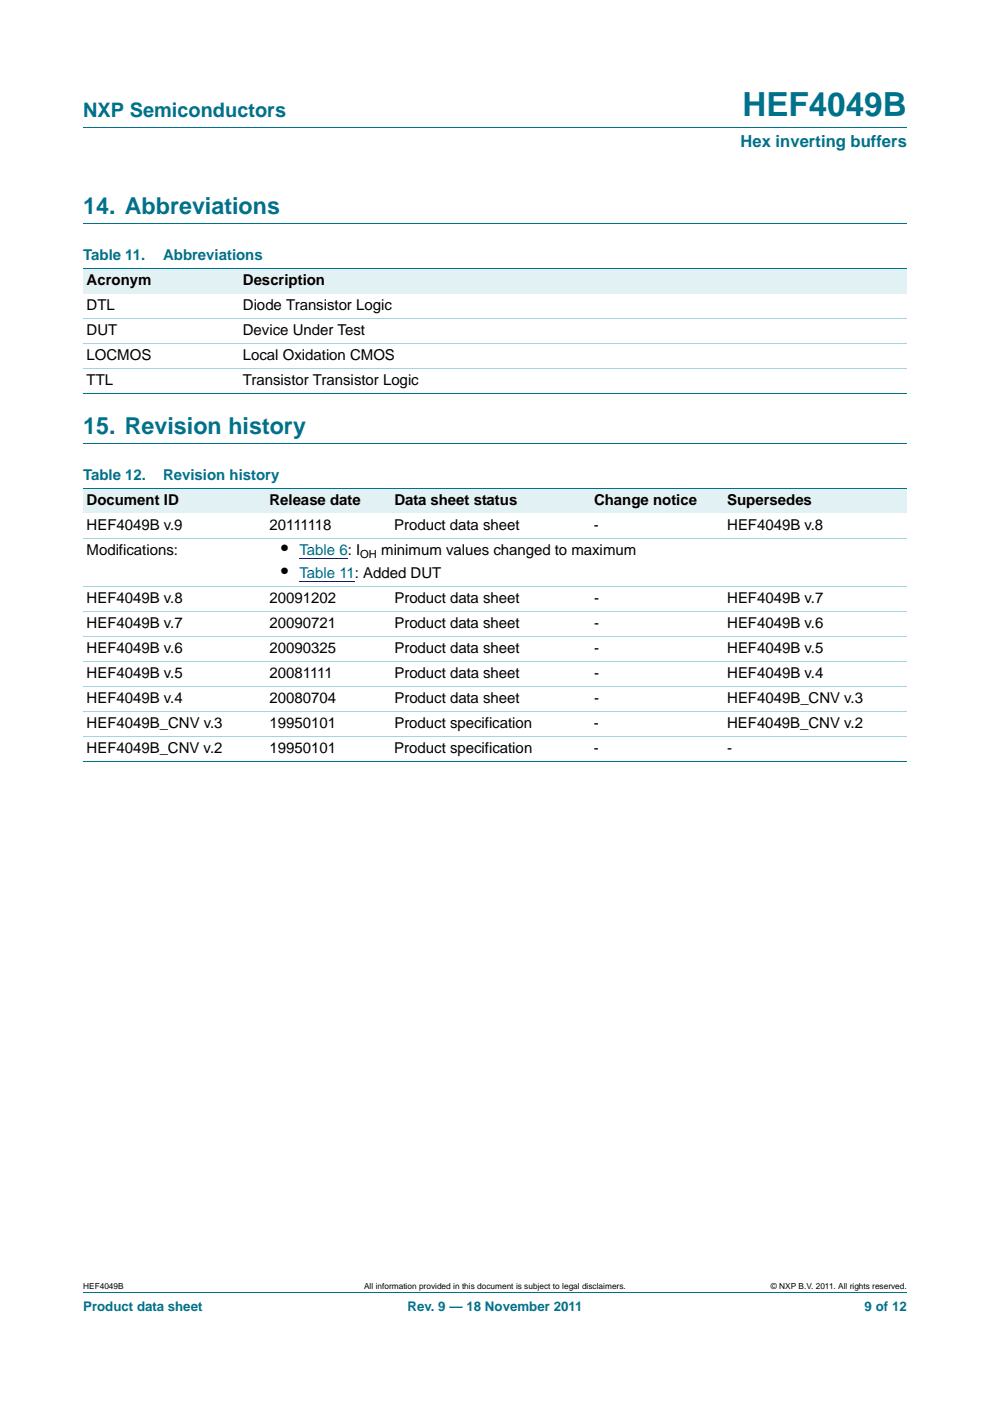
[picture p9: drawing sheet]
<svg xmlns="http://www.w3.org/2000/svg" width="210mm" height="297mm" viewBox="0 0 210 297" stroke-linecap="round" stroke-linejoin="round" font-family="sans-serif">
<defs><g id="words">
<text font-size="7" fill="#00718a" x="157.4" y="24.6">HEF4049B</text>
<g font-size="4.9" fill="#00718a">
<text x="17.6" y="45.4">14. Abbreviations</text>
<text x="17.6" y="92">15. Revision history</text>
</g>
<text font-size="4.2" fill="#00718a" x="17.6" y="24.9">NXP Semiconductors</text>
<g font-size="4.2">
<text x="59.6" y="117.6">•</text>
<text x="59.6" y="122.6">•</text>
</g>
<text font-size="3.5" fill="#00718a" x="157" y="31.1">Hex inverting buffers</text>
<g font-size="3.2" fill="#00718a">
<text x="17.6" y="55.2">Table 11.</text>
<text x="34.6" y="55.2">Abbreviations</text>
<text x="17.6" y="101.8">Table 12.</text>
<text x="34.6" y="101.8">Revision history</text>
</g>
<g font-size="3.2">
<text x="18.4" y="65.8">DTL</text>
<text x="18.4" y="60.5">Acronym</text>
<text x="51.5" y="65.8">Diode Transistor Logic</text>
<text x="51.5" y="60.5">Description</text>
<text x="18.4" y="71.1">DUT</text>
<text x="51.5" y="71.1">Device Under Test</text>
<text x="18.4" y="76.4">LOCMOS</text>
<text x="51.5" y="76.4">Local Oxidation CMOS</text>
<text x="18.4" y="81.7">TTL</text>
<text x="51.5" y="81.7">Transistor Transistor Logic</text>
<text x="18.4" y="107.1">Document ID</text>
<text x="57.1" y="107.1">Release date</text>
<text x="83.6" y="107.1">Data sheet status</text>
<text x="125.9" y="107.1">Change notice</text>
<text x="154.2" y="107.1">Supersedes</text>
<text x="18.4" y="112.4">HEF4049B v.9</text>
<text x="57.1" y="112.4">20111118</text>
<text x="83.6" y="112.4">Product data sheet</text>
<text x="125.9" y="112.4">-</text>
<text x="154.2" y="112.4">HEF4049B v.8</text>
<text x="18.4" y="117.6">Modifications:</text>
<text x="80.8" y="117.6">minimum values changed to maximum</text>
<text x="18.4" y="127.9">HEF4049B v.8</text>
<text x="57.2" y="127.9">20091202</text>
<text x="83.6" y="127.9">Product data sheet</text>
<text x="125.9" y="127.9">-</text>
<text x="154.2" y="127.9">HEF4049B v.7</text>
<text x="18.4" y="133.2">HEF4049B v.7</text>
<text x="57.2" y="133.2">20090721</text>
<text x="83.6" y="133.2">Product data sheet</text>
<text x="125.9" y="133.2">-</text>
<text x="154.2" y="133.2">HEF4049B v.6</text>
<text x="18.4" y="138.5">HEF4049B v.6</text>
<text x="18.4" y="143.7">HEF4049B v.5</text>
<text x="57.2" y="138.5">20090325</text>
<text x="57.2" y="143.7">20081111</text>
<text x="83.6" y="143.7">Product data sheet</text>
<text x="83.6" y="138.5">Product data sheet</text>
<text x="125.9" y="138.5">-</text>
<text x="126" y="143.7">-</text>
<text x="154.2" y="138.5">HEF4049B v.5</text>
<text x="154.2" y="143.7">HEF4049B v.4</text>
<text x="18.4" y="149">HEF4049B v.4</text>
<text x="57.2" y="149">20080704</text>
<text x="83.6" y="149">Product data sheet</text>
<text x="125.9" y="149">-</text>
<text x="154.2" y="149">HEF4049B_CNV v.3</text>
<text x="18.4" y="154.4">HEF4049B_CNV v.3</text>
<text x="57.2" y="154.4">19950101</text>
<text x="83.6" y="154.4">Product specification</text>
<text x="125.9" y="154.4">-</text>
<text x="154.2" y="154.4">HEF4049B_CNV v.2</text>
<text x="18.4" y="159.6">HEF4049B_CNV v.2</text>
<text x="57.1" y="159.6">19950101</text>
<text x="83.6" y="159.6">Product specification</text>
<text x="125.9" y="159.6">-</text>
<text x="154.2" y="159.6">-</text>
</g>
<g font-size="3.2" fill="#00f">
<text x="63.5" y="117.6">Table 6: I</text>
<text x="63.5" y="122.6">Table 11: Added DUT</text>
</g>
<g font-size="2.8" fill="#00718a">
<text x="17.6" y="277.9">Product data sheet</text>
<text x="86.4" y="277.9">Rev. 9 — 18 November 2011</text>
<text x="183.3" y="277.9">9 of 12</text>
</g>
<text font-size="2.4" x="76.4" y="118.2">OH</text>
<g font-size="1.8">
<text x="17.6" y="273.3">HEF4049B</text>
<text x="77.2" y="273.3">All information provided in this document is subject to legal disclaimers.</text>
<text x="163.4" y="273.3">© NXP B.V. 2011. All rights reserved.</text>
</g>
</g></defs>
<path d="M17.6 27h174.7M17.6 47.4h174.7M17.6 94h174.7M17.6 273.9h174.7" fill="none" stroke="#00718a" stroke-width=".21"/>
<g fill="#e2f1f4">
<path d="M17.6 57h33.2v5.3h-33.2z"/>
<path d="M50.8 57h141.5v5.3h-141.5z"/>
<path d="M17.6 103.5h38.9v5.3h-38.9z"/>
<path d="M56.5 103.5h26.4v5.3h-26.4z"/>
<path d="M82.9 103.5h42.3v5.3h-42.3z"/>
<path d="M125.2 103.5h28.3v5.3h-28.3z"/>
<path d="M153.5 103.5h38.8v5.3h-38.8z"/>
</g>
<path d="M63.5 118.3h10.2M63.5 123.3h11.7" fill="none" stroke="#00f" stroke-width=".21"/>
<path d="M17.6 57h174.7M17.6 83.4h174.7M17.6 103.5h174.7M17.6 161.4h174.7" fill="none" stroke="#00718a" stroke-width=".21"/>
<path d="M17.6 67.5h174.7M17.6 72.8h174.7M17.6 78.1h174.7M17.6 114.1h174.7M17.6 124.4h174.7M17.6 129.6h174.7M17.6 134.9h174.7M17.6 140.2h174.7M17.6 145.5h174.7M17.6 150.8h174.7M17.6 156.1h174.7" fill="none" stroke="#a5d5dc" stroke-width=".21"/>
<use href="#words"/>
</svg>
